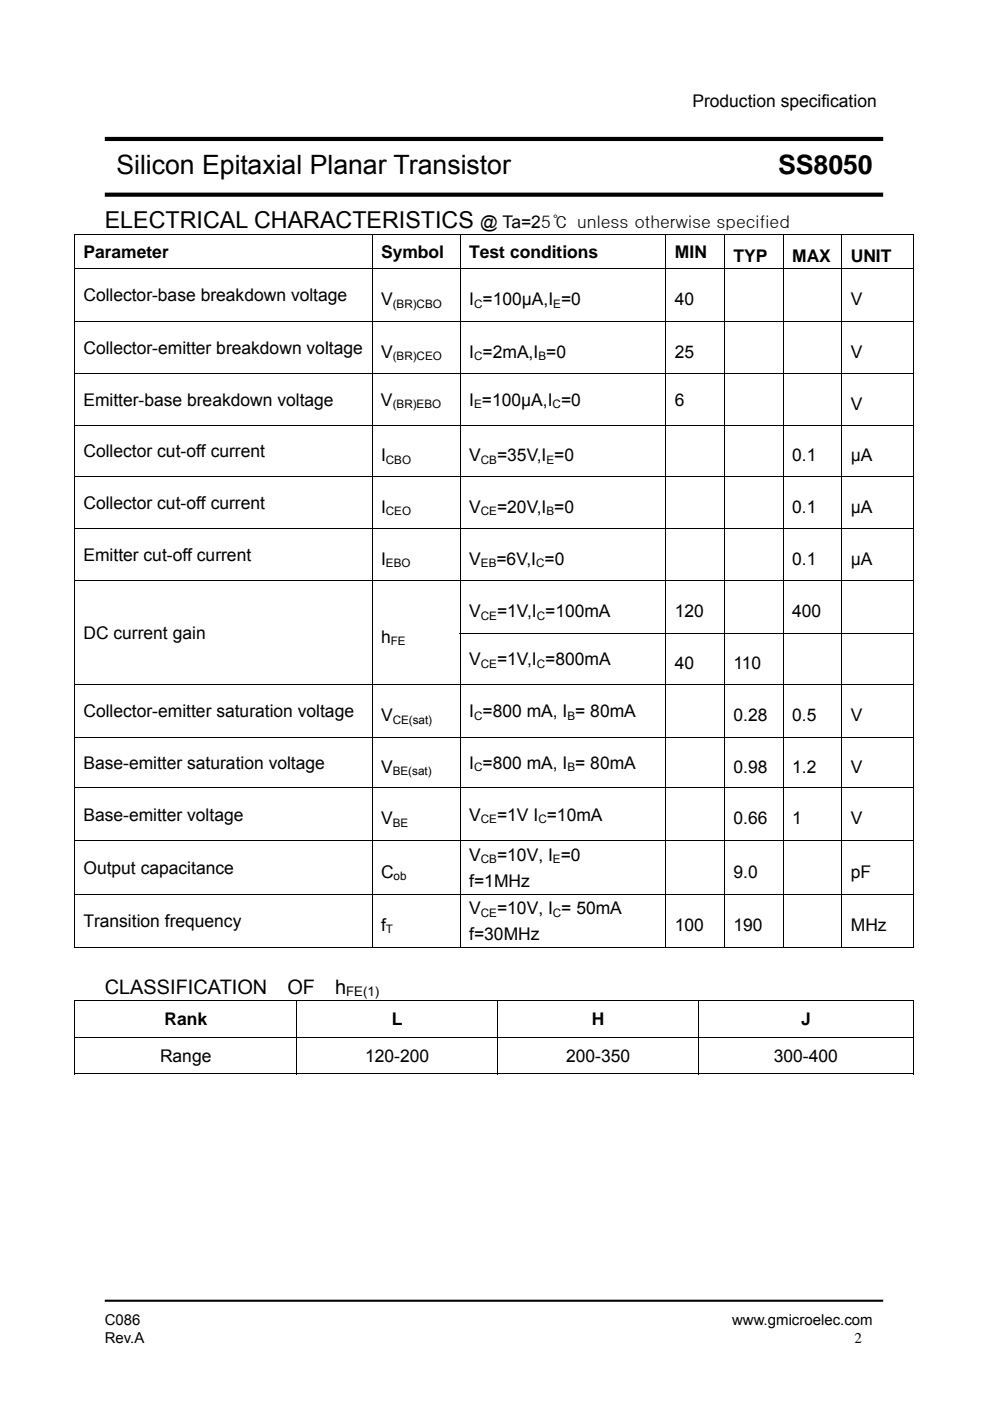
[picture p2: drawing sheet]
<svg xmlns="http://www.w3.org/2000/svg" width="210mm" height="297mm" viewBox="0 0 210 297" stroke-linecap="round" stroke-linejoin="round" font-family="sans-serif">
<defs><g id="words">
<g font-size="5.7">
<text x="24.7" y="37">Silicon Epitaxial Planar Transistor</text>
<text x="165" y="37">SS8050</text>
</g>
<text font-size="4.9" x="22.2" y="48.3">ELECTRICAL CHARACTERISTICS</text>
<g font-size="4.2">
<text x="22.2" y="210.7">CLASSIFICATION</text>
<text x="60.9" y="210.7">OF</text>
<text x="71.1" y="210.7">h</text>
</g>
<g font-size="3.7">
<text x="146.9" y="22.7">Production specification</text>
<text x="101.9" y="48.3">@ Ta=25℃ unless otherwise specified</text>
<text x="17.7" y="54.8">Parameter</text>
<text x="80.8" y="54.8">Symbol</text>
<text x="99.5" y="54.8">Test conditions</text>
<text x="143.2" y="54.8">MIN</text>
<text x="155.6" y="55.5">TYP</text>
<text x="168" y="55.5">MAX</text>
<text x="180.4" y="55.5">UNIT</text>
<text x="17.7" y="63.9">Collector-base breakdown voltage</text>
<text x="80.8" y="64.7">V</text>
<text x="99.5" y="64.7">I =100μA,I =0</text>
<text x="143.2" y="64.7">40</text>
<text x="180.5" y="64.7">V</text>
<text x="17.7" y="75">Collector-emitter breakdown voltage</text>
<text x="80.8" y="75.8">V</text>
<text x="99.5" y="75.8">I =2mA,I =0</text>
<text x="143.2" y="75.8">25</text>
<text x="180.5" y="75.8">V</text>
<text x="17.7" y="86.1">Emitter-base breakdown voltage</text>
<text x="80.8" y="86.1">V</text>
<text x="99.5" y="86.1">I =100μA,I =0</text>
<text x="143.1" y="86.1">6</text>
<text x="180.4" y="86.8">V</text>
<text x="17.7" y="97">Collector cut-off current</text>
<text x="80.8" y="97.8">I</text>
<text x="99.5" y="97.8">V</text>
<text x="105.4" y="97.8">=35V,I =0</text>
<text x="168" y="97.8">0.1</text>
<text x="180.4" y="97.8">μA</text>
<text x="17.7" y="107.9">Collector cut-off current</text>
<text x="80.8" y="108.7">I</text>
<text x="99.5" y="108.7">V</text>
<text x="105.4" y="108.7">=20V,I =0</text>
<text x="168" y="108.7">0.1</text>
<text x="180.4" y="108.7">μA</text>
<text x="17.7" y="118.9">Emitter cut-off current</text>
<text x="80.8" y="119.7">I</text>
<text x="99.5" y="119.7">V</text>
<text x="105.3" y="119.7">=6V,I =0</text>
<text x="168" y="119.7">0.1</text>
<text x="180.4" y="119.7">μA</text>
<text x="99.5" y="130.9">V</text>
<text x="105.4" y="130.9">=1V,I =100mA</text>
<text x="143.1" y="130.9">120</text>
<text x="168" y="130.9">400</text>
<text x="17.7" y="135.4">DC current gain</text>
<text x="80.8" y="136.2">h</text>
<text x="99.5" y="141.1">V</text>
<text x="105.4" y="141.1">=1V,I =800mA</text>
<text x="143.2" y="141.9">40</text>
<text x="155.6" y="141.9">110</text>
<text x="17.7" y="152.1">Collector-emitter saturation voltage</text>
<text x="80.8" y="152.9">V</text>
<text x="99.5" y="152.1">I =800 mA, I = 80mA</text>
<text x="155.6" y="152.9">0.28</text>
<text x="168" y="152.9">0.5</text>
<text x="180.5" y="152.9">V</text>
<text x="17.7" y="163">Base-emitter saturation voltage</text>
<text x="80.8" y="163.8">V</text>
<text x="99.5" y="163">I =800 mA, I = 80mA</text>
<text x="155.6" y="163.8">0.98</text>
<text x="168" y="163.8">1.2</text>
<text x="180.5" y="163.8">V</text>
<text x="17.7" y="174">Base-emitter voltage</text>
<text x="80.8" y="174.8">V</text>
<text x="99.5" y="174">V</text>
<text x="105.4" y="174">=1V I =10mA</text>
<text x="155.6" y="174.8">0.66</text>
<text x="168" y="174.8">1</text>
<text x="180.5" y="174.8">V</text>
<text x="17.7" y="185.3">Output capacitance</text>
<text x="99.5" y="182.5">V</text>
<text x="105.4" y="182.5">=10V, I =0</text>
<text x="80.8" y="186.1">C</text>
<text x="99.5" y="188">f=1MHz</text>
<text x="155.6" y="186.1">9.0</text>
<text x="180.4" y="186.1">pF</text>
<text x="17.7" y="196.6">Transition frequency</text>
<text x="80.8" y="197.3">f</text>
<text x="99.5" y="193.8">V</text>
<text x="105.4" y="193.8">=10V, I = 50mA</text>
<text x="143.1" y="197.3">100</text>
<text x="155.6" y="197.3">190</text>
<text x="180.5" y="197.3">MHz</text>
<text x="99.5" y="199.3">f=30MHz</text>
<text x="34.9" y="217.4">Rank</text>
<text x="83.1" y="217.4">L</text>
<text x="125.6" y="217.4">H</text>
<text x="169.9" y="217.4">J</text>
<text x="34" y="225.2">Range</text>
<text x="77.5" y="225.2">120-200</text>
<text x="120.1" y="225.2">200-350</text>
<text x="164.2" y="225.2">300-400</text>
</g>
<g font-size="3.2">
<text x="22.2" y="281">C086</text>
<text x="155.3" y="281">www.gmicroelec.com</text>
<text x="22.2" y="284.7">Rev.A</text>
<text x="181.3" y="284.7">2</text>
</g>
<text font-size="2.8" x="73.4" y="211.2">FE(1)</text>
<g font-size="2.5">
<text x="83.3" y="65.2">(BR)CBO</text>
<text x="100.6" y="65.2">C</text>
<text x="117.3" y="65.2">E</text>
<text x="83.3" y="76.3">(BR)CEO</text>
<text x="100.6" y="76.3">C</text>
<text x="114.2" y="76.3">B</text>
<text x="83.3" y="86.6">(BR)EBO</text>
<text x="100.6" y="86.6">E</text>
<text x="117.2" y="86.6">C</text>
<text x="81.9" y="98.3">CBO</text>
<text x="102" y="98.3">CB</text>
<text x="115.9" y="98.3">E</text>
<text x="81.9" y="109.2">CEO</text>
<text x="102" y="109.2">CE</text>
<text x="115.9" y="109.2">B</text>
<text x="81.9" y="120.2">EBO</text>
<text x="102" y="120.2">EB</text>
<text x="113.7" y="120.2">C</text>
<text x="102" y="131.4">CE</text>
<text x="113.9" y="131.4">C</text>
<text x="82.9" y="136.8">FE</text>
<text x="102" y="141.6">CE</text>
<text x="113.9" y="141.6">C</text>
<text x="83.3" y="153.4">CE(sat)</text>
<text x="100.6" y="152.6">C</text>
<text x="120.4" y="152.6">B</text>
<text x="83.3" y="164.3">BE(sat)</text>
<text x="100.6" y="163.6">C</text>
<text x="120.4" y="163.6">B</text>
<text x="83.3" y="175.3">BE</text>
<text x="102" y="174.5">CE</text>
<text x="114.2" y="174.5">C</text>
<text x="102" y="183">CB</text>
<text x="117.3" y="183">E</text>
<text x="83.5" y="186.6">ob</text>
<text x="81.9" y="197.9">T</text>
<text x="102" y="194.3">CE</text>
<text x="117.3" y="194.3">C</text>
</g>
</g></defs>
<path d="M22.2 275.8h165.1" fill="none" stroke="#000" stroke-width=".44"/>
<path d="M22.2 29.5h165.1M22.2 41.3h165.1" fill="none" stroke="#000" stroke-width=".88" stroke-linecap="butt"/>
<path d="M15.7 49.7h.2v.2h-.2zM193.7 49.7h.1v.2h-.1zM15.7 134.2h.2v.2h-.2zM78.8 134.2h.2v.2h-.2zM15.8 212h.2v.1h-.2zM193.6 212h.2v.1h-.2zM193.7 200.8h.1v.2h-.1zM193.6 227.6h.2v.2h-.2z" fill="#000"/>
<g fill="none" stroke="#000" stroke-width=".21">
<path d="M15.7 49.8h178.1M15.7 57h178.1M15.8 49.9v7M15.8 57.1v11M78.9 49.9v7M78.9 57.1v11M97.6 49.9v7M97.6 57.1v11M141.2 49.9v7M141.2 57.1v11M153.7 49.9v7M153.7 57.1v11"/>
<path d="M166.1 49.9v7M166.1 57.1v11M178.5 49.9v7M178.5 57.1v11M193.8 49.9v7M193.8 57.1v11M15.7 68.1h178.1M15.7 79.3h178.1M15.8 68.2v11M15.8 79.4v10.7M78.9 68.2v11M78.9 79.4v10.7"/>
<path d="M97.6 68.2v11M97.6 79.4v10.7M141.2 68.2v11M141.2 79.4v10.7M153.7 68.2v11M153.7 79.4v10.7M166.1 68.2v11M166.1 79.4v10.7M178.5 68.2v11M178.5 79.4v10.7M193.8 68.2v11M193.8 79.4v10.7"/>
<path d="M15.7 90.2h178.1M15.8 90.3v10.7M78.9 90.3v10.7M97.6 90.3v10.7M141.2 90.3v10.7M153.7 90.3v10.7M166.1 90.3v10.7M178.5 90.3v10.7M193.8 90.3v10.7M15.7 101.1h178.1M15.7 112h178.1M15.8 101.2v10.8"/>
<path d="M15.8 112.1v11M78.9 101.2v10.8M78.9 112.1v11M97.6 101.2v10.8M97.6 112.1v11M141.2 101.2v10.8M141.2 112.1v11M153.7 101.2v10.8M153.7 112.1v11M166.1 101.2v10.8M166.1 112.1v11M178.5 101.2v10.8"/>
<path d="M178.5 112.1v11M193.8 101.2v10.8M193.8 112.1v11M15.7 123.2h178.1M15.8 123.3v10.9M15.8 134.4v10.7M78.9 123.3v10.9M78.9 134.4v10.7M97.5 134.3h96.3M97.6 123.3v10.9M97.6 134.4v10.7M141.2 123.3v10.9"/>
<path d="M141.2 134.4v10.7M153.7 123.3v10.9M153.7 134.4v10.7M166.1 123.3v10.9M166.1 134.4v10.7M178.5 123.3v10.9M178.5 134.4v10.7M193.8 123.3v10.9M193.8 134.4v10.7M15.7 145.2h178.1M15.7 156.3h178.1M15.8 145.3v11"/>
<path d="M15.8 156.4v10.6M78.9 145.3v11M78.9 156.4v10.6M97.6 145.3v11M97.6 156.4v10.6M141.2 145.3v11M141.2 156.4v10.6M153.7 145.3v11M153.7 156.4v10.6M166.1 145.3v11M166.1 156.4v10.6M178.5 145.3v11"/>
<path d="M178.5 156.4v10.6M193.8 145.3v11M193.8 156.4v10.6M15.7 167h178.1M15.7 178.3h178.1M15.8 167.1v11.1M15.8 178.4v11.1M78.9 167.1v11.1M78.9 178.4v11.1M97.6 167.1v11.1M97.6 178.4v11.1M141.2 167.1v11.1"/>
<path d="M141.2 178.4v11.1M153.7 167.1v11.1M153.7 178.4v11.1M166.1 167.1v11.1M166.1 178.4v11.1M178.5 167.1v11.1M178.5 178.4v11.1M193.8 167.1v11.1M193.8 178.4v11.1M15.7 189.6h178.1M15.8 189.7v11.3M78.9 189.7v11.3"/>
<path d="M97.6 189.7v11.3M141.2 189.7v11.3M153.7 189.7v11.3M166.1 189.7v11.3M178.5 189.7v11.3M193.8 189.7v11.3M15.7 200.9h63.1M15.8 212h178M15.9 212.1v7.8M62.9 212.1v7.8M79 200.9h18.5M97.7 200.9h43.5"/>
<path d="M105.6 212.1v7.8M141.3 200.9h12.3M148.2 212.1v7.8M153.8 200.9h12.2M166.2 200.9h12.3M178.6 200.9h15.1M193.7 212.1v7.8M15.8 220h178M15.8 227.7h47.1M15.9 220.1v7.7M62.9 220.1v7.7M63 227.7h42.5"/>
<path d="M105.6 220.1v7.7M105.7 227.7h42.4M148.2 220.1v7.7M148.3 227.7h45.3M193.7 220.1v7.7"/>
</g>
<use href="#words"/>
</svg>
